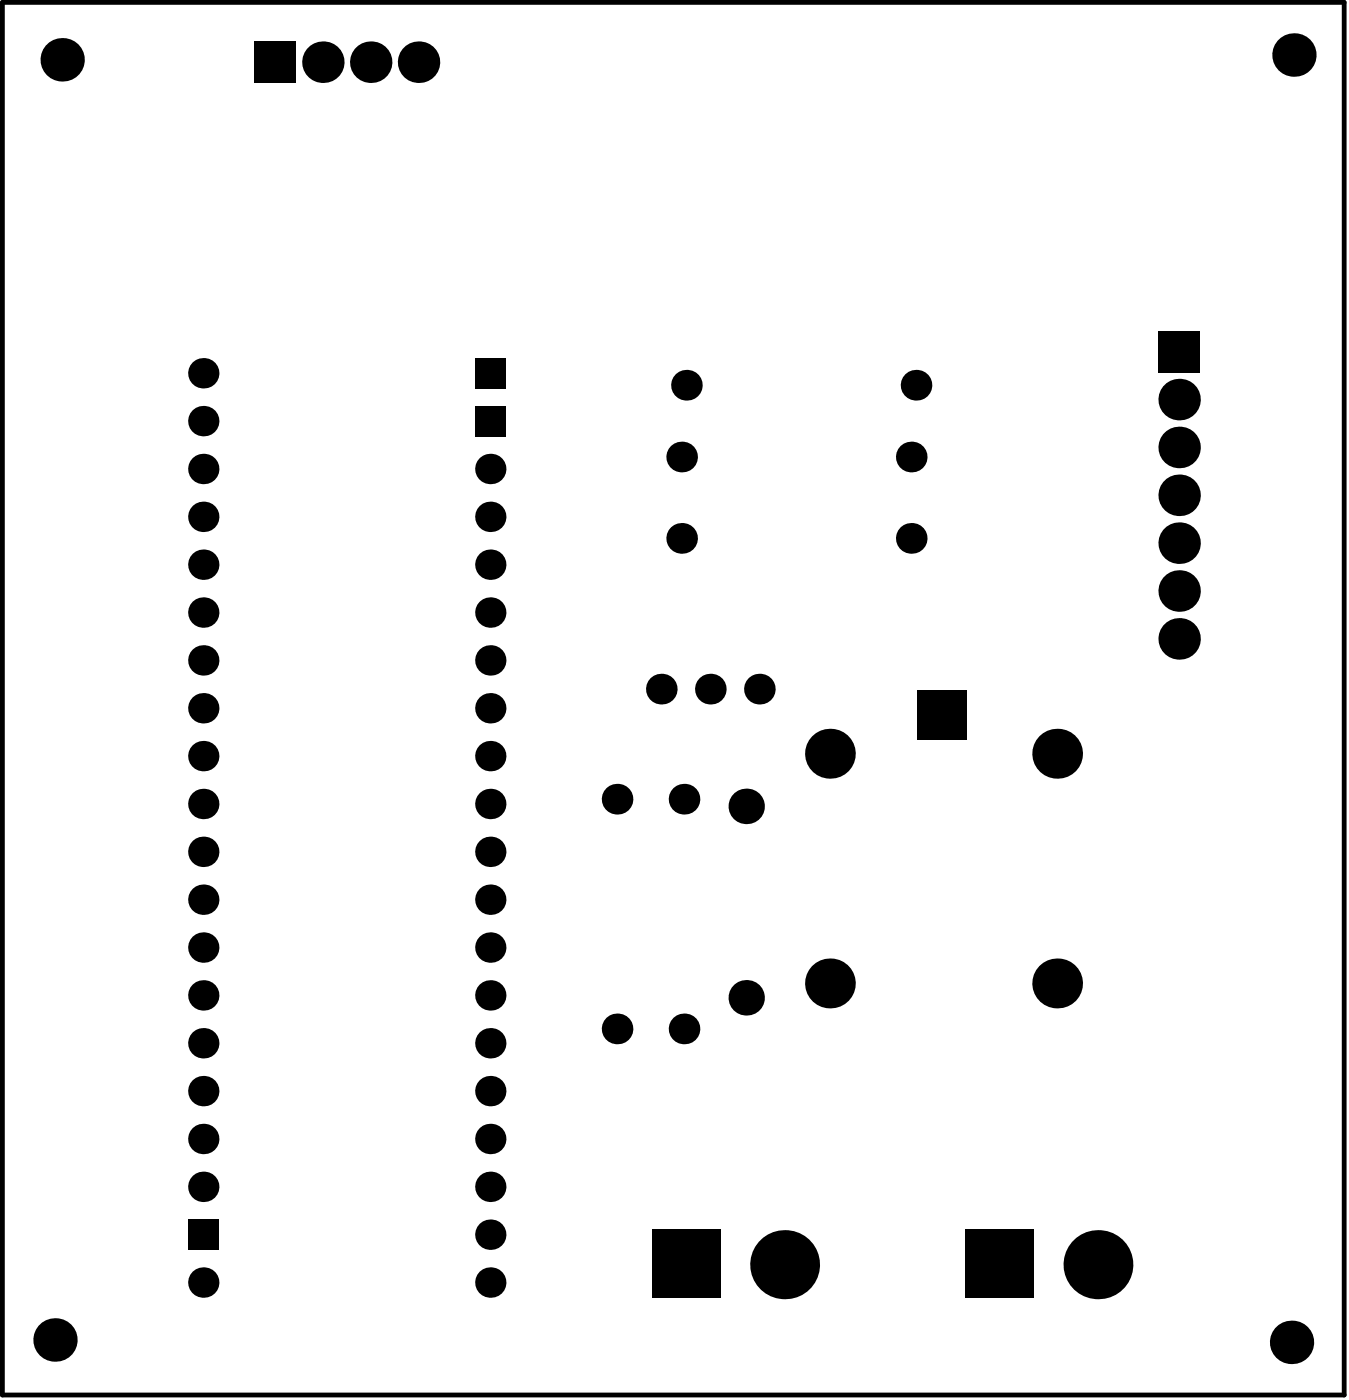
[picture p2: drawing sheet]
<svg xmlns="http://www.w3.org/2000/svg" width="238mm" height="247mm" viewBox="0 0 238 247" stroke-linecap="round" stroke-linejoin="round" font-family="sans-serif">
<path d="M.4 .4h236.9v246h-236.9z" fill="none" stroke="#000" stroke-width=".85"/>
<g fill="#000">
<circle cx="11" cy="10.6" r="3.8"/>
<circle cx="57" cy="11" r="3.7"/>
<circle cx="65.4" cy="11" r="3.7"/>
<circle cx="73.9" cy="11" r="3.7"/>
<circle cx="228.4" cy="9.7" r="3.8"/>
<circle cx="35.9" cy="74.4" r="2.68"/>
<circle cx="35.9" cy="65.9" r="2.68"/>
<circle cx="121.2" cy="68" r="2.71"/>
<circle cx="161.7" cy="68" r="2.71"/>
<circle cx="208.1" cy="70.6" r="3.7"/>
<circle cx="208.1" cy="79" r="3.7"/>
<circle cx="35.9" cy="91.3" r="2.68"/>
<circle cx="35.9" cy="82.8" r="2.68"/>
<circle cx="35.9" cy="99.7" r="2.68"/>
<circle cx="86.6" cy="91.3" r="2.68"/>
<circle cx="86.6" cy="99.7" r="2.68"/>
<circle cx="86.6" cy="82.8" r="2.68"/>
<circle cx="120.3" cy="80.7" r="2.71"/>
<circle cx="120.3" cy="95.1" r="2.71"/>
<circle cx="160.9" cy="95.1" r="2.71"/>
<circle cx="160.9" cy="80.7" r="2.71"/>
<circle cx="208.1" cy="87.5" r="3.7"/>
<circle cx="208.1" cy="95.9" r="3.7"/>
<circle cx="35.9" cy="116.7" r="2.68"/>
<circle cx="35.9" cy="108.2" r="2.68"/>
<circle cx="86.6" cy="108.2" r="2.68"/>
<circle cx="86.6" cy="116.7" r="2.68"/>
<circle cx="208.1" cy="112.9" r="3.7"/>
<circle cx="208.1" cy="104.4" r="3.7"/>
<circle cx="35.9" cy="133.6" r="2.68"/>
<circle cx="35.9" cy="125.1" r="2.68"/>
<circle cx="86.6" cy="125.1" r="2.68"/>
<circle cx="86.6" cy="133.6" r="2.68"/>
<circle cx="116.7" cy="121.7" r="2.71"/>
<circle cx="125.4" cy="121.7" r="2.71"/>
<circle cx="134" cy="121.7" r="2.71"/>
<circle cx="146.5" cy="133.1" r="4.4"/>
<circle cx="186.6" cy="133.1" r="4.4"/>
<circle cx="35.9" cy="150.5" r="2.68"/>
<circle cx="35.9" cy="142" r="2.68"/>
<circle cx="35.9" cy="158.9" r="2.68"/>
<circle cx="86.6" cy="158.9" r="2.68"/>
<circle cx="86.6" cy="150.5" r="2.68"/>
<circle cx="86.6" cy="142" r="2.68"/>
<circle cx="108.9" cy="141.2" r="2.71"/>
<circle cx="120.7" cy="141.2" r="2.71"/>
<circle cx="131.7" cy="142.4" r="3.1"/>
<circle cx="35.9" cy="175.8" r="2.68"/>
<circle cx="35.9" cy="167.4" r="2.68"/>
<circle cx="86.6" cy="175.8" r="2.68"/>
<circle cx="86.6" cy="167.4" r="2.68"/>
<circle cx="131.7" cy="176.3" r="3.1"/>
<circle cx="146.5" cy="173.7" r="4.4"/>
<circle cx="186.6" cy="173.7" r="4.4"/>
<circle cx="35.9" cy="184.3" r="2.68"/>
<circle cx="35.9" cy="192.7" r="2.68"/>
<circle cx="86.6" cy="192.7" r="2.68"/>
<circle cx="86.6" cy="184.3" r="2.68"/>
<circle cx="108.9" cy="181.7" r="2.71"/>
<circle cx="120.7" cy="181.7" r="2.71"/>
<circle cx="35.9" cy="201.2" r="2.68"/>
<circle cx="35.9" cy="209.6" r="2.68"/>
<circle cx="86.6" cy="201.2" r="2.68"/>
<circle cx="86.6" cy="218.1" r="2.68"/>
<circle cx="86.6" cy="209.6" r="2.68"/>
<circle cx="9.7" cy="236.7" r="3.8"/>
<circle cx="35.9" cy="226.6" r="2.68"/>
<circle cx="86.6" cy="226.6" r="2.68"/>
<circle cx="138.5" cy="223.4" r="6.1"/>
<circle cx="193.8" cy="223.4" r="6.1"/>
<circle cx="228" cy="237.1" r="3.8"/>
</g>
<g fill="#000">
<path d="M44.9 7.3h7.3v7.3h-7.3z" fill-rule="evenodd"/>
<path d="M204.5 58.5h7.3v7.3h-7.3z" fill-rule="evenodd"/>
<path d="M83.9 71.7h5.3v5.4h-5.3z" fill-rule="evenodd"/>
<path d="M83.9 63.3h5.3v5.3h-5.3z" fill-rule="evenodd"/>
<path d="M162 122h8.7v8.8h-8.7z" fill-rule="evenodd"/>
<path d="M33.2 215.4h5.4v5.4h-5.4z" fill-rule="evenodd"/>
<path d="M115.1 217.1h12.1v12.2h-12.1z" fill-rule="evenodd"/>
<path d="M170.4 217.1h12.2v12.2h-12.2z" fill-rule="evenodd"/>
</g>
</svg>
